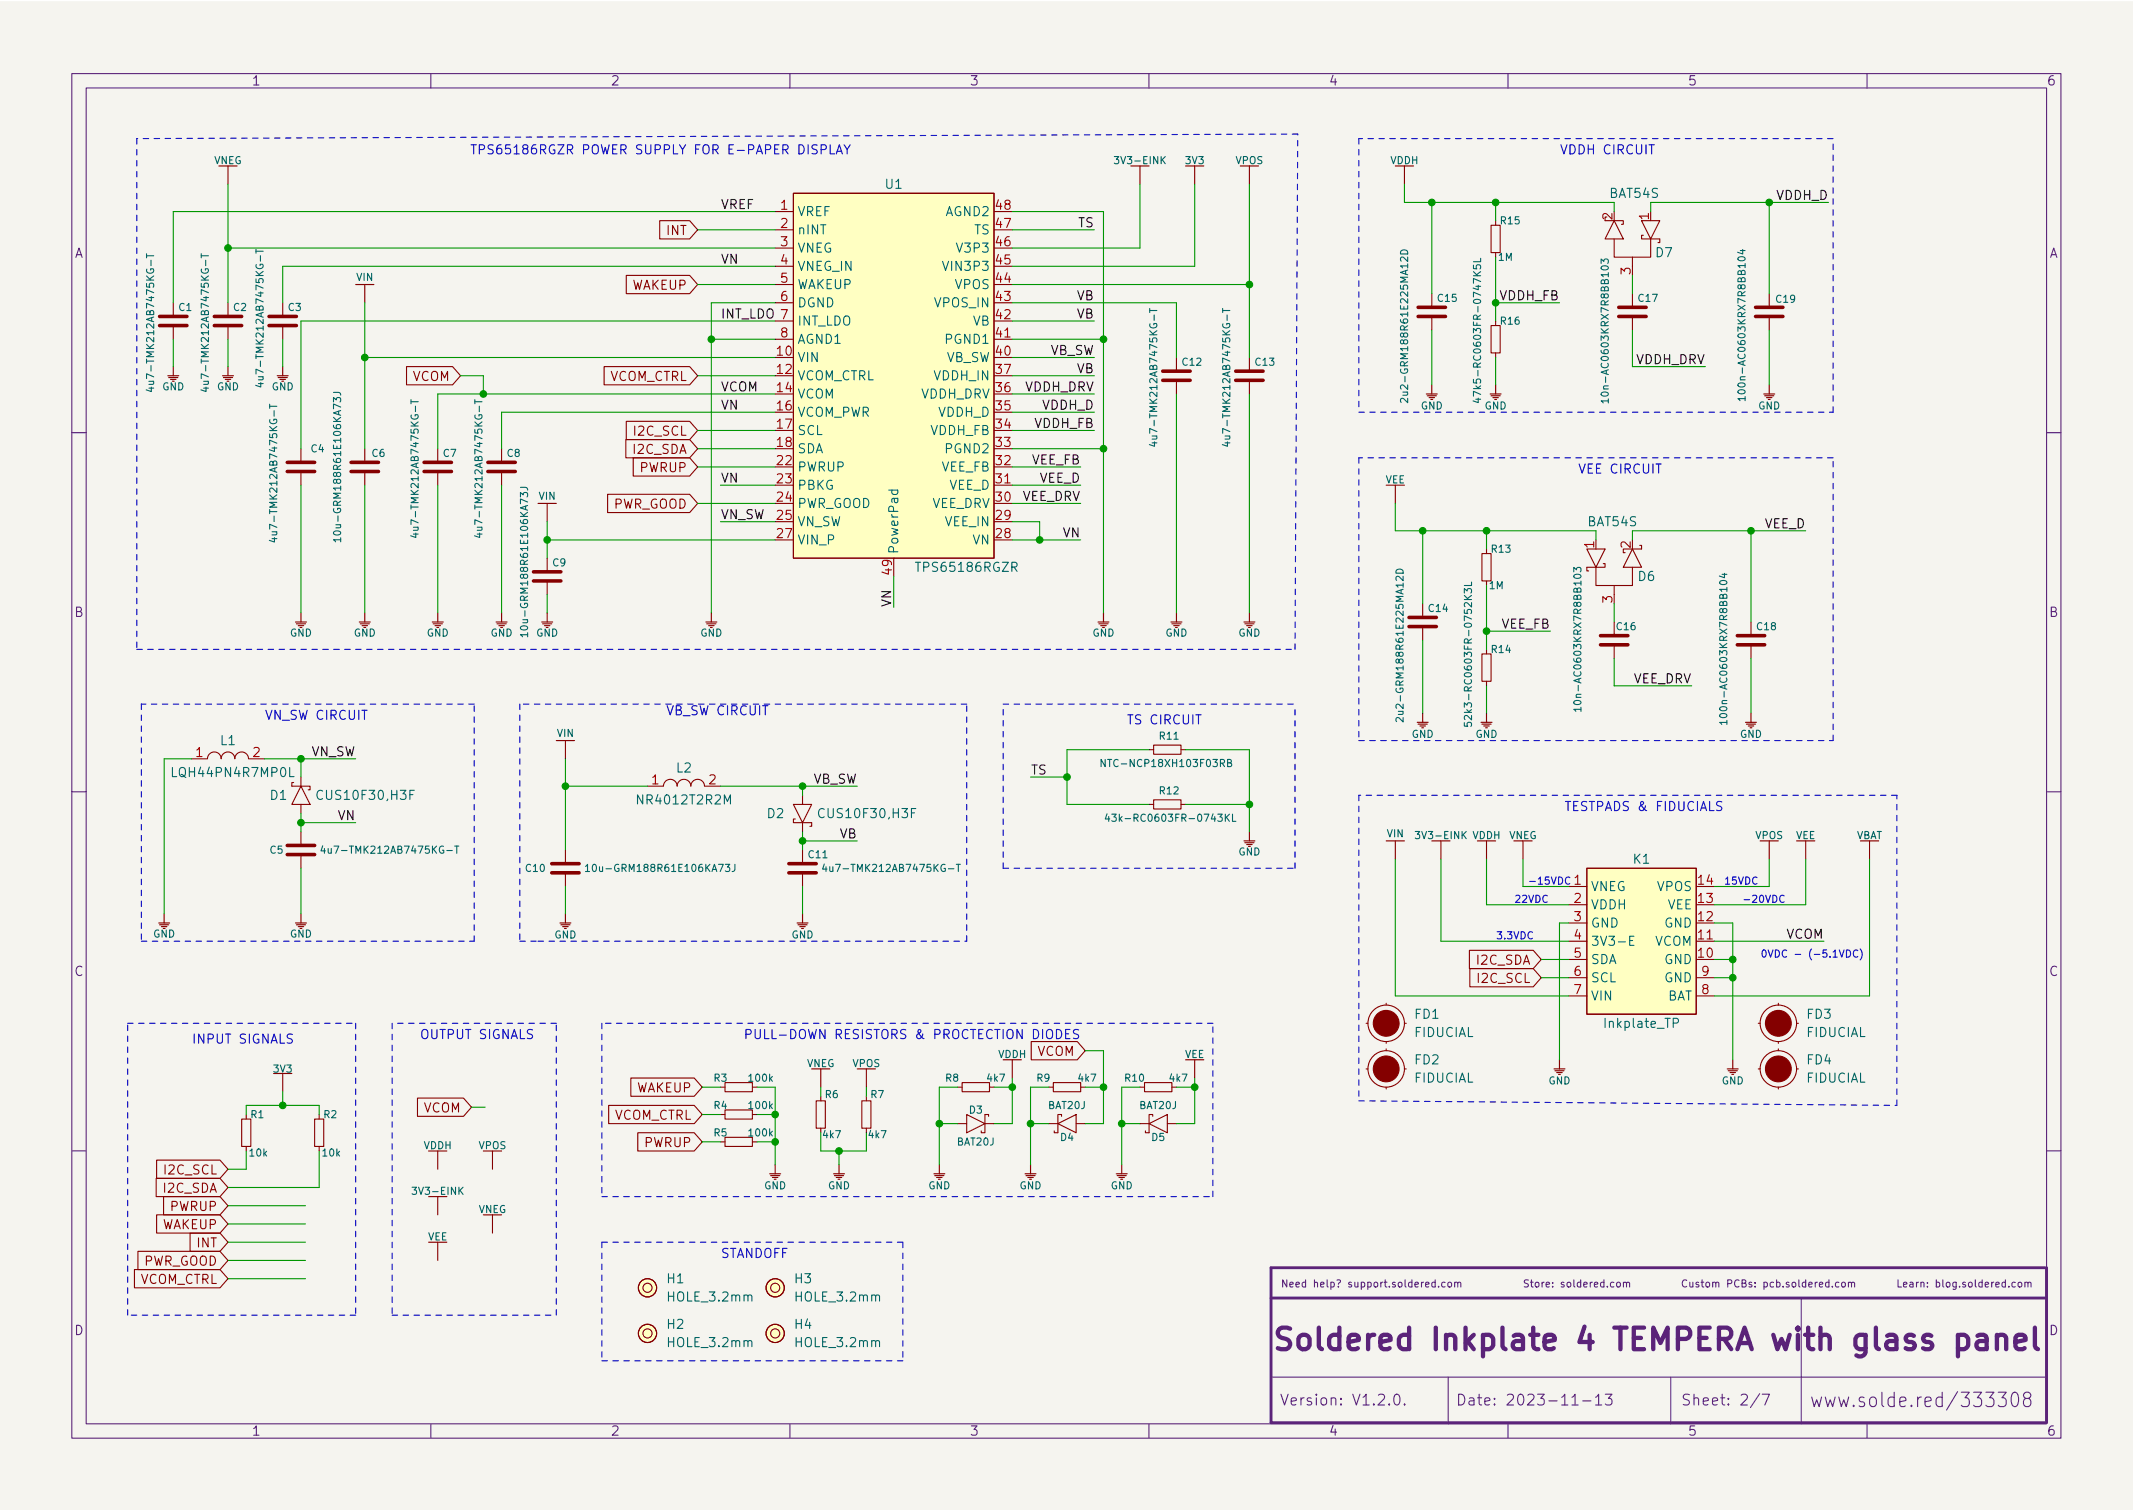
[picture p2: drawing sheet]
<svg xmlns="http://www.w3.org/2000/svg" width="297mm" height="210mm" viewBox="0 0 297 210" stroke-linecap="round" stroke-linejoin="round" font-family="sans-serif">
<defs><g id="words">
<text font-size="4.2" fill="#5b2379" x="177" y="188">Soldered Inkplate 4 TEMPERA with glass panel</text>
<g font-size="2.8" fill="#5b2379">
<text x="252" y="196">www.solde.red/</text>
<text x="272.8" y="196">333308</text>
</g>
<g font-size="2.1" fill="#5b2379">
<text x="178.2" y="195.7">Version: V1.2.0.</text>
<text x="202.7" y="195.7">Date: 2023-11-13</text>
<text x="234" y="195.7">Sheet: 2/7</text>
</g>
<g font-size="1.8" fill="#5b2379">
<text x="35" y="11.9">1</text>
<text x="85" y="11.9">2</text>
<text x="135" y="11.9">3</text>
<text x="185" y="11.9">4</text>
<text x="235" y="11.9">5</text>
<text x="285" y="11.9">6</text>
<text x="10.3" y="35.9">A</text>
<text x="285.3" y="35.9">A</text>
<text x="10.3" y="85.9">B</text>
<text x="285.3" y="85.9">B</text>
<text x="10.3" y="135.9">C</text>
<text x="285.3" y="135.9">C</text>
<text x="10.3" y="185.9">D</text>
<text x="285.3" y="185.9">D</text>
<text x="35" y="199.9">1</text>
<text x="85" y="199.9">2</text>
<text x="135" y="199.9">3</text>
<text x="185" y="199.9">4</text>
<text x="235" y="199.9">5</text>
<text x="285" y="199.9">6</text>
</g>
<g font-size="1.8" fill="#0000c2">
<text x="65.4" y="21.5">TPS65186RGZR POWER SUPPLY FOR E-PAPER DISPLAY</text>
<text x="217.2" y="21.5">VDDH CIRCUIT</text>
<text x="219.7" y="65.9">VEE CIRCUIT</text>
<text x="36.8" y="100.2">VN_SW CIRCUIT</text>
<text x="92.7" y="99.6">VB_SW CIRCUIT</text>
<text x="156.8" y="100.9">TS CIRCUIT</text>
<text x="217.8" y="112.9">TESTPADS &amp; FIDUCIALS</text>
<text x="26.7" y="145.3">INPUT SIGNALS</text>
<text x="58.4" y="144.7">OUTPUT SIGNALS</text>
<text x="103.5" y="144.7">PULL-DOWN RESISTORS &amp; PROCTECTION DIODES</text>
<text x="100.3" y="175.2">STANDOFF</text>
</g>
<g font-size="1.8" fill="#0f0f0f">
<text x="100.3" y="29.1">VREF</text>
<text x="247.4" y="27.8">VDDH_D</text>
<text x="150.1" y="31.6">TS</text>
<text x="100.3" y="36.7">VN</text>
<text x="149.9" y="41.8">VB</text>
<text x="208.8" y="41.8">VDDH_FB</text>
<text x="100.3" y="44.3">INT_LDO 7</text>
<text x="149.9" y="44.3">VB</text>
<text x="146.1" y="49.4">VB_SW</text>
<text x="149.9" y="52">VB</text>
<text x="227.8" y="50.7">VDDH_DRV</text>
<text x="100.3" y="57">VN</text>
<text x="100.3" y="54.5">VCOM</text>
<text x="142.7" y="54.5">VDDH_DRV</text>
<text x="144" y="59.6">VDDH_FB</text>
<text x="145.1" y="57">VDDH_D</text>
<text x="143.6" y="64.7">VEE_FB</text>
<text x="100.3" y="67.2">VN</text>
<text x="142.2" y="69.7">VEE_DRV</text>
<text x="144.7" y="67.2">VEE_D</text>
<text x="100.3" y="72.3">VN_SW</text>
<text x="148" y="74.8">VN</text>
<text x="245.7" y="73.6">VEE_D</text>
<text x="124.1" y="84.6" transform="rotate(-90 124.1 84.6)">VN</text>
<text x="209" y="87.5">VEE_FB</text>
<text x="227.3" y="95.1">VEE_DRV</text>
<text x="43.2" y="105.3">VN_SW</text>
<text x="143.5" y="107.8">TS</text>
<text x="113.1" y="109.1">VB_SW</text>
<text x="47.1" y="114.2">VN</text>
<text x="116.9" y="116.7">VB</text>
<text x="248.7" y="130.7">VCOM</text>
</g>
<g font-size="1.8" fill="#a90000">
<text x="108.7" y="29.2">1</text>
<text x="138.7" y="29.2">48</text>
<text x="108.7" y="31.7">2</text>
<text x="108.7" y="34.3">3</text>
<text x="138.7" y="34.3">46</text>
<text x="138.7" y="31.7">47</text>
<text x="224.5" y="30.6" transform="rotate(-90 224.5 30.6)">2</text>
<text x="229.6" y="30.6" transform="rotate(-90 229.6 30.6)">1</text>
<text x="108.7" y="36.8">4</text>
<text x="108.7" y="39.4">5</text>
<text x="108.7" y="41.9">6</text>
<text x="138.7" y="41.9">43</text>
<text x="138.7" y="39.4">44</text>
<text x="138.7" y="36.8">45</text>
<text x="227.1" y="38.2" transform="rotate(-90 227.1 38.2)">3</text>
<text x="108.7" y="47">8</text>
<text x="138.7" y="47">41</text>
<text x="138.7" y="44.4">42</text>
<text x="108.2" y="49.5">10</text>
<text x="108.2" y="52.1">12</text>
<text x="138.7" y="52.1">37</text>
<text x="138.7" y="49.5">40</text>
<text x="108.2" y="54.6">14</text>
<text x="108.2" y="57.1">16</text>
<text x="108.2" y="59.7">17</text>
<text x="138.7" y="59.7">34</text>
<text x="138.7" y="57.1">35</text>
<text x="138.7" y="54.6">36</text>
<text x="108.2" y="62.2">18</text>
<text x="108.2" y="64.8">22</text>
<text x="138.7" y="64.8">32</text>
<text x="138.7" y="62.2">33</text>
<text x="108.2" y="67.3">23</text>
<text x="108.2" y="69.8">24</text>
<text x="138.7" y="69.8">30</text>
<text x="138.7" y="67.3">31</text>
<text x="108.2" y="72.4">25</text>
<text x="108.2" y="74.9">27</text>
<text x="138.7" y="74.9">28</text>
<text x="138.7" y="72.4">29</text>
<text x="222" y="76.3" transform="rotate(-90 222 76.3)">1</text>
<text x="227.1" y="76.3" transform="rotate(-90 227.1 76.3)">2</text>
<text x="124.2" y="80" transform="rotate(-90 124.2 80)">49</text>
<text x="224.5" y="83.9" transform="rotate(-90 224.5 83.9)">3</text>
<text x="27.3" y="105.4">1</text>
<text x="35.2" y="105.4">2</text>
<text x="90.8" y="109.2">1</text>
<text x="98.7" y="109.2">2</text>
<text x="219.2" y="123.2">1</text>
<text x="219.2" y="125.7">2</text>
<text x="236.5" y="125.7">13</text>
<text x="236.5" y="123.2">14</text>
<text x="219.2" y="128.3">3</text>
<text x="219.2" y="130.8">4</text>
<text x="236.5" y="130.8">11</text>
<text x="236.5" y="128.3">12</text>
<text x="219.2" y="133.3">5</text>
<text x="219.2" y="135.9">6</text>
<text x="236.5" y="133.3">10</text>
<text x="237" y="135.9">9</text>
<text x="219.2" y="138.4">7</text>
<text x="237" y="138.4">8</text>
</g>
<g font-size="1.8" fill="#006464">
<text x="123.3" y="26.3">U1</text>
<text x="224.2" y="27.6">BAT54S</text>
<text x="111" y="30.1">VREF</text>
<text x="111" y="32.6">nINT</text>
<text x="111" y="35.2">VNEG</text>
<text x="131.7" y="30.1">AGND2</text>
<text x="133.6" y="35.2">V3P3</text>
<text x="135.7" y="32.6">TS</text>
<text x="230.6" y="35.8">D7</text>
<text x="111" y="37.7">VNEG_IN</text>
<text x="111" y="40.3">WAKEUP</text>
<text x="131.8" y="37.7">VIN3P3</text>
<text x="133" y="40.3">VPOS</text>
<text x="111" y="42.8">DGND</text>
<text x="111" y="45.3">INT_LDO</text>
<text x="111" y="47.9">AGND1</text>
<text x="130.3" y="42.8">VPOS_IN</text>
<text x="131.8" y="47.9">PGND1</text>
<text x="135.5" y="45.3">VB</text>
<text x="111" y="50.4">VIN</text>
<text x="111" y="53">VCOM_CTRL</text>
<text x="130.2" y="53">VDDH_IN</text>
<text x="131.6" y="50.4">VB_SW</text>
<text x="111" y="55.5">VCOM</text>
<text x="111" y="58">VCOM_PWR</text>
<text x="128.2" y="55.5">VDDH_DRV</text>
<text x="130.7" y="58">VDDH_D</text>
<text x="111" y="60.6">SCL</text>
<text x="111" y="63.1">SDA</text>
<text x="111" y="65.7">PWRUP</text>
<text x="129.6" y="60.6">VDDH_FB</text>
<text x="131" y="65.7">VEE_FB</text>
<text x="131.8" y="63.1">PGND2</text>
<text x="111" y="68.2">PBKG</text>
<text x="111" y="70.7">PWR_GOOD</text>
<text x="129.7" y="70.7">VEE_DRV</text>
<text x="132.1" y="68.2">VEE_D</text>
<text x="111" y="73.3">VN_SW</text>
<text x="111" y="75.8">VIN_P</text>
<text x="125.1" y="77.2" transform="rotate(-90 125.1 77.2)">PowerPad</text>
<text x="131.6" y="73.3">VEE_IN</text>
<text x="135.5" y="75.8">VN</text>
<text x="221.1" y="73.3">BAT54S</text>
<text x="127.9" y="79.6">TPS65186RGZR</text>
<text x="228.2" y="80.9">D6</text>
<text x="30.7" y="103.8">L1</text>
<text x="94.2" y="107.6">L2</text>
<text x="24.3" y="108.2">LQH44PN4R7MP0L</text>
<text x="37.7" y="111.4">D1</text>
<text x="44.6" y="111.4">CUS10F30,H3F</text>
<text x="89.1" y="112">NR4012T2R2M</text>
<text x="106.9" y="113.9">D2</text>
<text x="114.4" y="113.9">CUS10F30,H3F</text>
<text x="221.5" y="124.1">VNEG</text>
<text x="227.5" y="120.3">K1</text>
<text x="230.8" y="124.1">VPOS</text>
<text x="221.5" y="126.6">VDDH</text>
<text x="221.5" y="129.2">GND</text>
<text x="221.5" y="131.7">3V3-E</text>
<text x="230.4" y="131.7">VCOM</text>
<text x="231.8" y="129.2">GND</text>
<text x="232.2" y="126.6">VEE</text>
<text x="221.5" y="134.2">SDA</text>
<text x="221.5" y="136.8">SCL</text>
<text x="231.8" y="134.2">GND</text>
<text x="231.8" y="136.8">GND</text>
<text x="197" y="141.9">FD1</text>
<text x="221.5" y="139.3">VIN</text>
<text x="223.6" y="143.1">Inkplate_TP</text>
<text x="232.1" y="139.3">BAT</text>
<text x="251.7" y="141.9">FD3</text>
<text x="196.9" y="144.4">FIDUCIAL</text>
<text x="197" y="148.2">FD2</text>
<text x="251.6" y="144.4">FIDUCIAL</text>
<text x="251.7" y="148.2">FD4</text>
<text x="196.9" y="150.7">FIDUCIAL</text>
<text x="251.6" y="150.7">FIDUCIAL</text>
<text x="92.9" y="178.7">H1</text>
<text x="110.7" y="178.7">H3</text>
<text x="92.9" y="185">H2</text>
<text x="93.1" y="181.2">HOLE_3.2mm</text>
<text x="110.7" y="185">H4</text>
<text x="110.9" y="181.2">HOLE_3.2mm</text>
<text x="93.1" y="187.6">HOLE_3.2mm</text>
<text x="110.9" y="187.6">HOLE_3.2mm</text>
</g>
<g font-size="1.8" fill="#840000">
<text x="92.9" y="32.7">INT</text>
<text x="87.9" y="40.3">WAKEUP</text>
<text x="57.4" y="53">VCOM</text>
<text x="84.7" y="53">VCOM_CTRL</text>
<text x="88.3" y="63.2">I2C_SDA</text>
<text x="88.5" y="60.7">I2C_SCL</text>
<text x="89.1" y="65.7">PWRUP</text>
<text x="85.2" y="70.8">PWR_GOOD</text>
<text x="205.7" y="134.3">I2C_SDA</text>
<text x="205.9" y="136.9">I2C_SCL</text>
<text x="144.4" y="147">VCOM</text>
<text x="58.9" y="154.9">VCOM</text>
<text x="85.4" y="155.9">VCOM_CTRL</text>
<text x="88.5" y="152.1">WAKEUP</text>
<text x="89.8" y="159.7">PWRUP</text>
<text x="22.9" y="166.1">I2C_SDA</text>
<text x="23" y="163.5">I2C_SCL</text>
<text x="22.5" y="171.2">WAKEUP</text>
<text x="23.7" y="168.6">PWRUP</text>
<text x="27.5" y="173.7">INT</text>
<text x="19.3" y="178.8">VCOM_CTRL</text>
<text x="19.8" y="176.2">PWR_GOOD</text>
</g>
<g font-size="1.4" fill="#006464">
<text x="29.8" y="22.8">VNEG</text>
<text x="155.6" y="22.8">3V3-EINK</text>
<text x="165.1" y="22.8">3V3</text>
<text x="172.1" y="22.8">VPOS</text>
<text x="193.6" y="22.8">VDDH</text>
<text x="209" y="31.2">R15</text>
<text x="49.6" y="39.1">VIN</text>
<text x="208.7" y="36.3">1M</text>
<text x="24.9" y="43.3">C1</text>
<text x="32.5" y="43.3">C2</text>
<text x="40.2" y="43.3">C3</text>
<text x="200.3" y="42">C15</text>
<text x="209" y="45.2">R16</text>
<text x="228.2" y="42">C17</text>
<text x="247.4" y="42.2">C19</text>
<text x="21.5" y="53.3" transform="rotate(-90 21.5 53.3)">4u7-TMK212AB7475KG-T</text>
<text x="29.1" y="53.3" transform="rotate(-90 29.1 53.3)">4u7-TMK212AB7475KG-T</text>
<text x="36.7" y="52.7" transform="rotate(-90 36.7 52.7)">4u7-TMK212AB7475KG-T</text>
<text x="164.7" y="50.9">C12</text>
<text x="174.9" y="50.9">C13</text>
<text x="22.6" y="54.3">GND</text>
<text x="30.2" y="54.3">GND</text>
<text x="37.8" y="54.3">GND</text>
<text x="196.1" y="54.9" transform="rotate(-90 196.1 54.9)">2u2-GRM188R61E225MA12D</text>
<text x="197.8" y="57">GND</text>
<text x="206.2" y="54.4" transform="rotate(-90 206.2 54.4)">47k5-RC0603FR-0747K5L</text>
<text x="206.7" y="57">GND</text>
<text x="224" y="55" transform="rotate(-90 224 55)">10n-AC0603KRX7R8BB103</text>
<text x="243.1" y="54.6" transform="rotate(-90 243.1 54.6)">100n-AC0603KRX7R8BB104</text>
<text x="244.8" y="57">GND</text>
<text x="43.3" y="63">C4</text>
<text x="51.8" y="63.6">C6</text>
<text x="61.7" y="63.6">C7</text>
<text x="70.6" y="63.6">C8</text>
<text x="161.2" y="61" transform="rotate(-90 161.2 61)">4u7-TMK212AB7475KG-T</text>
<text x="171.3" y="61" transform="rotate(-90 171.3 61)">4u7-TMK212AB7475KG-T</text>
<text x="75" y="69.6">VIN</text>
<text x="192.9" y="67.3">VEE</text>
<text x="38.6" y="74.3" transform="rotate(-90 38.6 74.3)">4u7-TMK212AB7475KG-T</text>
<text x="47.5" y="74.3" transform="rotate(-90 47.5 74.3)">10u-GRM188R61E106KA73J</text>
<text x="58.3" y="73.7" transform="rotate(-90 58.3 73.7)">4u7-TMK212AB7475KG-T</text>
<text x="67.2" y="73.7" transform="rotate(-90 67.2 73.7)">4u7-TMK212AB7475KG-T</text>
<text x="207.8" y="76.9">R13</text>
<text x="77" y="78.9">C9</text>
<text x="207.4" y="82">1M</text>
<text x="40.4" y="88.6">GND</text>
<text x="49.3" y="88.6">GND</text>
<text x="59.4" y="88.6">GND</text>
<text x="68.3" y="88.6">GND</text>
<text x="73.5" y="87.5" transform="rotate(-90 73.5 87.5)">10u-GRM188R61E106KA73J</text>
<text x="74.7" y="88.6">GND</text>
<text x="97.5" y="88.6">GND</text>
<text x="152.1" y="88.6">GND</text>
<text x="162.3" y="88.6">GND</text>
<text x="172.4" y="88.6">GND</text>
<text x="199" y="85.2">C14</text>
<text x="225.2" y="87.7">C16</text>
<text x="244.7" y="87.7">C18</text>
<text x="207.8" y="90.9">R14</text>
<text x="195.4" y="99.3" transform="rotate(-90 195.4 99.3)">2u2-GRM188R61E225MA12D</text>
<text x="205" y="99.5" transform="rotate(-90 205 99.5)">52k3-RC0603FR-0752K3L</text>
<text x="220.2" y="97.9" transform="rotate(-90 220.2 97.9)">10n-AC0603KRX7R8BB103</text>
<text x="240.5" y="99.7" transform="rotate(-90 240.5 99.7)">100n-AC0603KRX7R8BB104</text>
<text x="77.6" y="102.6">VIN</text>
<text x="154.2" y="106.8">NTC-NCP18XH103F03RB</text>
<text x="161.5" y="103">R11</text>
<text x="196.6" y="102.7">GND</text>
<text x="205.5" y="102.7">GND</text>
<text x="242.3" y="102.7">GND</text>
<text x="161.5" y="110.6">R12</text>
<text x="37.6" y="118.9">C5</text>
<text x="45.9" y="118.9">4u7-TMK212AB7475KG-T</text>
<text x="112.6" y="119.5">C11</text>
<text x="155.4" y="114.4">43k-RC0603FR-0743KL</text>
<text x="172.4" y="119.1">GND</text>
<text x="193.1" y="116.6">VIN</text>
<text x="197.5" y="116.8">3V3-EINK</text>
<text x="205" y="116.8">VDDH</text>
<text x="210.1" y="116.8">VNEG</text>
<text x="244.4" y="116.8">VPOS</text>
<text x="250.1" y="116.8">VEE</text>
<text x="258.5" y="116.8">VBAT</text>
<text x="73.3" y="121.4">C10</text>
<text x="82.7" y="121.4">10u-GRM188R61E106KA73J</text>
<text x="115.7" y="121.4">4u7-TMK212AB7475KG-T</text>
<text x="21.3" y="130.5">GND</text>
<text x="40.4" y="130.5">GND</text>
<text x="77.2" y="130.7">GND</text>
<text x="110.2" y="130.7">GND</text>
<text x="38.1" y="149.3">3V3</text>
<text x="112.3" y="148.6">VNEG</text>
<text x="118.7" y="148.6">VPOS</text>
<text x="139" y="147.3">VDDH</text>
<text x="165" y="147.3">VEE</text>
<text x="34.9" y="155.7">R1</text>
<text x="45.1" y="155.7">R2</text>
<text x="99.4" y="150.6">R3</text>
<text x="99.4" y="154.4">R4</text>
<text x="104.4" y="150.6">100k</text>
<text x="104.4" y="154.4">100k</text>
<text x="114.9" y="152.9">R6</text>
<text x="121.3" y="152.9">R7</text>
<text x="131.7" y="150.6">R8</text>
<text x="135" y="155.1">D3</text>
<text x="137.5" y="150.6">4k7</text>
<text x="144.4" y="150.6">R9</text>
<text x="146" y="154.4">BAT20J</text>
<text x="150.2" y="150.6">4k7</text>
<text x="156.7" y="150.6">R10</text>
<text x="158.7" y="154.4">BAT20J</text>
<text x="162.9" y="150.6">4k7</text>
<text x="215.6" y="151">GND</text>
<text x="239.8" y="151">GND</text>
<text x="34.8" y="161">10k</text>
<text x="45" y="161">10k</text>
<text x="59" y="160">VDDH</text>
<text x="66.6" y="160">VPOS</text>
<text x="99.4" y="158.2">R5</text>
<text x="104.4" y="158.2">100k</text>
<text x="114.7" y="158.5">4k7</text>
<text x="121" y="158.5">4k7</text>
<text x="133.3" y="159.5">BAT20J</text>
<text x="147.7" y="158.9">D4</text>
<text x="160.4" y="158.9">D5</text>
<text x="57.8" y="166.4">3V3-EINK</text>
<text x="106.4" y="165.6">GND</text>
<text x="115.3" y="165.6">GND</text>
<text x="129.3" y="165.6">GND</text>
<text x="142" y="165.6">GND</text>
<text x="154.7" y="165.6">GND</text>
<text x="59.6" y="172.7">VEE</text>
<text x="66.6" y="168.9">VNEG</text>
</g>
<g font-size="1.4" fill="#0000c2">
<text x="210.8" y="125.7">22VDC</text>
<text x="212.7" y="123.2">-15VDC</text>
<text x="240" y="123.2">15VDC</text>
<text x="242.6" y="125.7">-20VDC</text>
<text x="208.3" y="130.8">3.3VDC</text>
<text x="245.1" y="133.3">0VDC - (-5.1VDC)</text>
</g>
<g font-size="1.4" fill="#5b2379">
<text x="178.3" y="179.3">Need help? support.soldered.com</text>
<text x="212" y="179.3">Store: soldered.com</text>
<text x="264" y="179.3">Learn: blog.soldered.com</text>
</g>
</g></defs>
<path d="M0 .2h297v210.1h-297z" fill="#f5f4ef" stroke="#f5f4ef" stroke-width=".14"/>
<g fill="none" stroke="#5b2379" stroke-width=".15">
<path d="M10 10.2h277v190.1h-277zM12 12.2h273v186.1h-273zM60 10.2v2M110 10.2v2M160 10.2v2M210 10.2v2M260 10.2v2M10 60.2h2M285 60.2h2M10 110.2h2M285 110.2h2M10 160.2h2"/>
<path d="M199.9 178.6l-.3-.1-.2 .2 .1 .5h.4M199.9 178.2v1M200.3 179.1v.1M201.2 178.6l-.2-.1-.2 .2 .1 .5h.3M201.7 178.6l.3-.1 .1 .2v.3l-.1 .2h-.3l-.1-.2zM202.6 178.6l.1-.1 .3 .1v.6M202.6 178.5v.7M203 178.7l.1-.2 .3 .1v.6M225.2 178.6l.1-.1 .3 .1v.4v.2h-.3l-.1-.1zM226.1 178.6l.1-.1 .3 .1v.6M226.1 178.5v.7M226.5 178.7l.1-.2 .3 .1v.6"/>
<path d="M234.9 178.3a.47 .47 0 0 0-.7 .3 .47 .47 0 0 0 .5 .6l.2-.1M235.3 178.5l.1 .7h.2l.1-.1M235.7 178.5v.7M236.6 178.6l-.3-.1-.1 .2v.1l.4 .1v.3h-.4M236.9 178.5h.4M237 178.2v.9l.3 .1M237.6 178.6l.3-.1 .2 .2v.3l-.2 .2h-.3v-.2zM238.5 178.6l.1-.1 .3 .1v.6M238.5 178.5v.7M238.9 178.7l.2-.2 .2 .1 .1 .6M240.6 178.7h.5l.1-.2-.1-.2-.5-.1v1M242.2 178.3a.47 .47 0 0 0-.7 .3 .47 .47 0 0 0 .5 .6l.2-.1"/>
<path d="M242.6 178.7l.4-.1 .1-.1v-.2l-.5-.1v1h.4l.1-.1 .1-.2-.3-.2M243.9 178.6l-.2-.1-.1 .2v.1l.3 .1v.3h-.3M244.4 179.1v.1M244.4 178.6v.1M245.6 178.6l.3-.1 .2 .2-.1 .5h-.4M245.6 178.5v1M247 178.6l-.3-.1-.2 .2 .1 .5h.4M247.4 178.6l.3-.1 .2 .2-.1 .5h-.4M247.4 178.2v1M248.3 179.1v.1M249.1 178.6l-.2-.1-.2 .2 .1 .1 .3 .1v.3h-.4M249.6 178.6l.3-.1 .2 .2v.3l-.2 .2h-.3v-.2z"/>
<path d="M250.5 178.2v.9l.1 .1M251.5 178.6l-.3-.1-.2 .2 .1 .5h.4M251.5 178.2v1M251.9 178.9l.5-.1-.1-.2-.3-.1-.1 .2v.5h.4M252.8 178.5v.7M253.1 178.5l-.3 .2M253.4 178.9l.4-.1v-.2l-.3-.1-.1 .2v.5h.4M254.7 178.6l-.3-.1-.2 .2 .1 .5h.4M254.7 178.2v1M255.2 179.1v.1M256.1 178.6l-.3-.1-.2 .2 .1 .5h.4M256.5 178.6l.1-.1 .3 .1 .1 .4-.1 .2h-.3l-.1-.1z"/>
<path d="M257.4 178.6l.2-.1 .2 .1v.6M257.4 178.5v.7M257.8 178.7l.2-.2 .2 .1 .1 .6M280.6 178.6l-.2-.1-.2 .2 .1 .5h.3M281.1 178.6l.1-.1 .3 .1 .1 .4-.1 .2h-.3l-.1-.1zM282 178.6l.1-.1 .3 .1v.6M282 178.5v.7M282.4 178.7l.2-.2 .2 .1v.6M285 160.2h2M60 198.3v2M110 198.3v2M160 198.3v2"/>
<path d="M177 191.8h108M194.3 194.2a.36 .36 0 0 1 .6 .2 .77 .77 0 0 1-.4 1.2 1 1 0 0 1-.2-1.4zM195.6 195.5l.1 .1h-.1h-.1l.1-.1v.1M201.7 191.8v6.5M210 198.3v2M218.9 195.6h.9M220.4 195.1h1.2M222.2 194.6l.4-.5v1.5M222.2 195.6h.9M223.6 194.1h.9l-.5 .6a.41 .41 0 0 1 .5 .3v.3l-.2 .3h-.5l-.2-.1M232.7 191.8v6.5M245.1 194.1l-1.3 1.9"/>
<path d="M245.4 194.1h1l-.6 1.5M250.8 180.7v17.6M260 198.3v2M270.5 194.6l-.5-.1-.4 .4v.6l.2 .3 .2 .1 .5-.1M270.5 193.9v2M272.6 193.8l-1.5 2.5M282.1 194.7l-.1-.1a.43 .43 0 0 1-.2-.4 .43 .43 0 0 1 .3-.3l.5 .1a.43 .43 0 0 1 .2 .4 .43 .43 0 0 1-.3 .3l-.5 .1a.67 .67 0 0 0 0 1l.1 .1 .5-.1a.67 .67 0 0 0 0-1l-.1-.1"/>
</g>
<path d="M272.7 186l.2-.1h.6l.3 .1 .3 .4v.9l-.3 .4-.3 .2h-.6l-.2-.2M272.7 185.9v3M275.4 186l.3-.1h.5l.3 .1 .2 .3v1.6M276.7 186.6l-.3 .1h-.7a.59 .59 0 0 0-.5 .6 .59 .59 0 0 0 .5 .6h.7l.3-.2M278.1 186.2a.75 .75 0 0 1 1.3 .1v1.6M278.1 185.9v2M280.7 186.9l1.4-.3-.2-.6-.2-.1h-.6l-.3 .1-.1 .3v1.1l.1 .3 .3 .2h.6l.2-.2M283.4 184.9v2.5l.1 .3 .3 .2" fill="none" stroke="#5b2379" stroke-width=".6"/>
<path d="M284.8 176.5h-107.8v21.6h107.9M285 176.5v21.6M177 180.7h108" fill="none" stroke="#5b2379" stroke-width=".4"/>
<g fill="none" stroke="#840000" stroke-width=".5">
<path d="M22.2 45.3h3.8M22.2 44.1h3.8M29.8 45.3h3.9M29.8 44.1h3.9M37.5 45.3h3.8M37.5 44.1h3.8M161.9 53h3.8M161.9 51.7h3.8M172.1 53h3.8M172.1 51.7h3.8M197.5 44.1h3.8M197.5 42.8h3.8"/>
<path d="M225.4 44.1h3.8M225.4 42.8h3.8M244.5 44.1h3.8M244.5 42.8h3.8M40 65.7h3.8M40 64.4h3.8M48.9 65.7h3.8M48.9 64.4h3.8M59.1 65.7h3.8M59.1 64.4h3.8M67.9 65.7h3.9M67.9 64.4h3.9"/>
<path d="M74.3 79.6h3.8M74.3 80.9h3.8M196.2 87.2h3.8M196.2 86h3.8M222.9 89.8h3.8M222.9 88.5h3.8M241.9 89.8h3.8M241.9 88.5h3.8M40 119h3.8M40 117.7h3.8M76.8 121.5h3.8M76.8 120.3h3.8"/>
<path d="M109.9 121.5h3.8M109.9 120.3h3.8"/>
</g>
<g fill="none" stroke="#840000" stroke-width=".15">
<path d="M31.7 23.1v2.5M50.8 39.6v2.6M87.2 38.3h8.8l1.2 1.3-1.2 1.3h-8.8zM91.9 30.7h4.1l1.2 1.3-1.2 1.3h-4.1zM107.9 29.5h2.6M107.9 32h2.6M107.9 34.5h2.6M107.9 37.1h2.6M107.9 39.6h2.6M110.5 26.9h27.9v50.8h-27.9zM158.7 23.1v2.5M166.4 23.1v2.5"/>
<path d="M174 23.1v2.5M195.6 23.1v2.5M207.6 31.4h1.3v3.8h-1.3zM208.3 30.7v.7M208.3 35.2v.6M223.5 30.7h2.6v.5h-.3M224.8 30.7l1.3 2.6h-2.6zM224.8 33.3v2.5h5.1v-2.5M227.3 35.8v1.3M228.6 30.7h2.5l-1.2 2.6zM228.9 32.8h-.3v.5h2.5v.5h-.2M24.1 42.2v1.9"/>
<path d="M24.1 45.3v1.9M31.7 42.2v1.9M31.7 45.3v1.9M39.4 42.2v1.9M39.4 45.3v1.9M56.6 51h6.4l1.1 1.3-1.1 1.3h-6.4zM84.1 51h11.9l1.2 1.3-1.2 1.3h-11.9zM87.2 58.7h8.8l1.2 1.2-1.2 1.3h-8.8zM107.9 47.2h2.6M107.9 42.2h2.6M107.9 44.7h2.6M138.4 47.2h2.6"/>
<path d="M163.8 49.8v1.9M163.8 53v1.9M174 49.8v1.9M174 53v1.9M199.4 40.9v1.9M199.4 44.1v1.9M207.6 45.3h1.3v3.8h-1.3zM208.3 44.7v.6M208.3 49.1v.7M227.3 40.9v1.9M227.3 44.1v1.9M246.4 40.9v1.9"/>
<path d="M246.4 44.1v1.9M41.9 62.5v1.9M41.9 65.7v1.9M50.8 62.5v1.9M50.8 65.7v1.9M61 62.5v1.9M61 65.7v1.9M69.8 62.5v1.9M69.8 65.7v1.9M76.2 70.1v2.5M76.2 77.7v1.9M84.6 68.8h11.4l1.2 1.3-1.2 1.3h-11.4z"/>
<path d="M87.2 61.2h8.8l1.2 1.3-1.2 1.2h-8.8zM88.2 63.7h7.8l1.2 1.3-1.2 1.3h-7.8zM138.4 67.6h2.6M194.3 67.6v2.5M206.4 77.1h1.2v3.8h-1.2zM207 76.4v.7M221 76.4h2.5l-1.3 2.6zM222.2 79v2.5h5.1v-2.5M223.3 78.5h.2v.5h-2.5v.5h.2M227.3 76.4l1.3 2.6h-2.5zM228.3 75.9h.3v.5h-2.5v.6h.2M76.2 80.9v1.9"/>
<path d="M198.1 84.1v1.9M198.1 87.2v1.9M206.4 91.1h1.2v3.8h-1.2zM207 80.9v.6M207 90.4v.6M207 94.9v.6M224.8 81.5v1.3M224.8 86.6v1.9M224.8 89.8v1.9M243.8 86.6v1.9M243.8 89.8v1.9M26.7 105.7h2.2"/>
<path d="M28.9 105.6a.95 .95 0 0 1 .9-.9 .95 .95 0 0 1 1 .9 .95 .95 0 0 1 .9-.9 .95 .95 0 0 1 1 .9 .95 .95 0 0 1 1-.9 .95 .95 0 0 1 .9 .9M34.6 105.7h2.2M40.9 109h-.3v.5h2.6v.5h-.3M41.9 109.5l1.3 2.5h-2.6zM41.9 108.2v1.3M41.9 112v1.3M41.9 115.8v1.9M41.9 119v1.9M78.7 103.1v2.6M78.7 118.4v1.9M90.2 109.5h2.2M92.4 109.5a.95 .95 0 0 1 .9-1 .95 .95 0 0 1 1 1 .95 .95 0 0 1 .9-1 .95 .95 0 0 1 1 1 .95 .95 0 0 1 1-1 .95 .95 0 0 1 .9 1"/>
<path d="M98.1 109.5h2.2M110.5 112h2.5l-1.2 2.5zM110.7 114h-.2v.5h2.5v.6h-.2M111.8 110.7v1.3M111.8 114.5v1.3M111.8 118.4v1.9M160 104.4h.6M160 112h.6M160.7 103.8h3.8v1.2h-3.8zM160.7 111.4h3.8v1.2h-3.8zM164.5 104.4h.6M164.5 112h.6"/>
<path d="M194.3 117.1v2.5M200.7 117.1v2.5M207 117.1v2.5M212.1 117.1v2.5M246.4 117.1v2.5M251.5 117.1v2.5M260.3 117.1v2.5M78.7 121.5v1.9M111.8 121.5v1.9M193 139.7v.2M204.6 132.3h8.9l1.1 1.3-1.1 1.3h-8.9zM204.7 134.9h8.8l1.1 1.2-1.1 1.3h-8.8z"/>
<path d="M218.4 123.4h2.6M218.4 131.1h2.6M218.4 126h2.6M218.4 128.5h2.6M218.4 133.6h2.6M218.4 136.1h2.6M218.4 138.7h2.6M221 120.9h15.2v20.3h-15.2zM236.2 131.1h2.6M236.2 136.1h2.6M236.2 138.7h2.6M247.6 139.7v.2"/>
<path d="M33.7 155.8h1.2v3.8h-1.2zM34.3 155.2v.6M34.3 159.6v.7M39.4 149.5v2.5M43.8 155.8h1.3v3.8h-1.3zM44.4 155.2v.6M44.4 159.6v.7M58.1 152.9h6.4l1.2 1.3-1.2 1.2h-6.4zM84.8 153.9h11.9l1.1 1.3-1.1 1.3h-11.9zM87.8 150.1h8.9l1.1 1.3-1.1 1.2h-8.9zM88.8 157.7h7.9l1.1 1.3-1.1 1.3h-7.9zM100.3 151.4h.7"/>
<path d="M100.3 159h.7M100.3 155.2h.7M101 158.4h3.8v1.2h-3.8zM101 150.7h3.8v1.3h-3.8zM101 154.6h3.8v1.2h-3.8zM104.8 151.4h.6M104.8 159h.6M104.8 155.2h.6M113.7 153.3h1.2v3.8h-1.2zM114.3 148.8v2.6M114.3 152.6v.7M120 153.3h1.3v3.8h-1.3z"/>
<path d="M120.6 148.8v2.6M120.6 152.6v.7M133.3 151.4h.7M133.3 156.5h1.3M134 150.7h3.8v1.3h-3.8zM134.6 155.2l2.6 1.3-2.6 1.2zM137.2 156.5h1.2M137.7 155.4v-.2h-.5v2.5h-.5v-.2M137.8 151.4h.6M141 147.6v2.5M143.6 145h6.4l1.1 1.3-1.1 1.3h-6.4zM146 151.4h.7"/>
<path d="M146 156.5h1.3M146.7 150.7h3.8v1.3h-3.8zM147.3 156.5l2.6-1.3v2.5zM147.8 155.4v-.2h-.5v2.5h-.5v-.2M149.9 156.5h1.2M150.5 151.4h.6M158.7 151.4h.7M158.7 156.5h1.3M159.4 150.7h3.8v1.3h-3.8zM160 156.5l2.6-1.3v2.5zM160.5 155.4v-.2h-.5v2.5h-.5v-.2M162.6 156.5h1.2"/>
<path d="M163.2 151.4h.6M166.4 147.6v2.5M190.2 142.5h.3M190.2 148.8h.3M193 145v.3M193 146v.3M193 151.4v.2M195.6 142.5h.2M195.6 148.8h.2M244.9 142.5h.2M244.9 148.8h.2M247.6 145v.3"/>
<path d="M247.6 146v.3M247.6 151.4v.2M250.2 142.5h.2M250.2 148.8h.2M18.7 176.8h11.9l1.1 1.2-1.1 1.3h-11.9zM19.2 174.2h11.4l1.1 1.3-1.1 1.3h-11.4zM21.7 164.1h8.9l1.1 1.2-1.1 1.3h-8.9zM21.8 169.2h8.8l1.1 1.2-1.1 1.3h-8.8zM21.8 161.5h8.8l1.1 1.3-1.1 1.3h-8.8zM22.8 166.6h7.8l1.1 1.3-1.1 1.3h-7.8zM26.5 171.7h4.1l1.1 1.3-1.1 1.2h-4.1zM61 160.3v2.5"/>
<path d="M61 166.6v2.6M61 173v2.5M68.6 160.3v2.5M68.6 169.2v2.5"/>
<circle cx="193" cy="148.8" r="2.54"/>
<circle cx="193" cy="142.5" r="2.54"/>
<circle cx="247.6" cy="148.8" r="2.54"/>
<circle cx="247.6" cy="142.5" r="2.54"/>
<circle cx="90.2" cy="179.3" r=".63"/>
<circle cx="90.2" cy="179.3" r="1.27"/>
<circle cx="107.9" cy="179.3" r=".63"/>
<circle cx="107.9" cy="179.3" r="1.27"/>
<circle cx="90.2" cy="185.7" r=".63"/>
<circle cx="90.2" cy="185.7" r="1.27"/>
<circle cx="107.9" cy="185.7" r=".63"/>
<circle cx="107.9" cy="185.7" r="1.27"/>
</g>
<g fill="none" stroke="#006464" stroke-width=".15">
<path d="M20.4 35.6h1M20.4 35.3v.6M21 36.2v.8M28 35.3v.6M28 35.6h1M28.6 36.2v.8M35.6 34.7v.6M35.6 35h1M36.3 35.6v.8M195.2 34.9a.52 .52 0 0 1 .6-.1 .52 .52 0 0 1 .2 .6h-1zM205.2 36.9v.5h.5l-.1-.1v-.3l.2-.1h.3l.1 .2-.1 .3M206.2 36v.4h-1"/>
<path d="M223 36.7v-.6l.4 .3v-.3h.5l.1 .2-.1 .4M223 37.2a.59 .59 0 0 1 1 .1 .57 .57 0 0 1-1 0zM242.1 35.9a.59 .59 0 0 1 .9 .2 .57 .57 0 0 1-1-.1zM242.4 34.9h.6M242.7 34.7v.7l-.7-.3M20.7 54h.7M21.1 53.9v.6l-.7-.2M28.4 54h.6M28.7 53.9v.6l-.7-.2M36 53.4h.6M36.3 53.3v.6l-.7-.3M37.6 56.3v.6"/>
<path d="M37.6 56.6h1M38.2 57.2v.8M46.4 56v-.6l.4 .3 .1-.3h.4l.1 .1-.1 .5M46.4 54.6h.8a.32 .32 0 0 1 .2 .4M57.2 55.7v.5M57.2 55.9h1M57.9 56.6v.7M66.1 55.9h1M66.1 55.7v.5M66.7 56.6v.7M160.1 43v.5M160.1 43.2h1"/>
<path d="M160.7 43.9v.7M170.3 43.2h1M170.3 43v.5M170.9 43.9v.7M196 55.5v.6l-.7-.6-.3 .1 .1 .4M205.5 55.6h.7M205.9 55.4v.7l-.8-.3M206.2 54.9l-1-.4v.7M224 55.8h-1l.3 .3M224 55.5v.6M243 55.5h-1l.3 .3M243 55.2v.6"/>
<path d="M37.9 75h.7M38.2 74.9v.6l-.7-.3M47.4 75.2h-1l.3 .2M47.4 74.9v.5M57.6 74.4h.6M57.9 74.2v.6l-.7-.2M66.5 74.4h.6M66.8 74.2v.6l-.7-.2M72.5 69.2v-.6l.4 .3 .1-.3h.4l.1 .2-.1 .4M72.5 67.9h.7a.32 .32 0 0 1 .3 .3M123.8 68.2h1.2M124.2 68.2v.4l.2 .2h.4l.2-.1v-.5"/>
<path d="M160.4 61.7h.7M160.8 61.5v.6l-.7-.2M170.6 61.7h.7M170.9 61.5v.6l-.7-.2M194.5 79.3a.52 .52 0 0 1 .6 0 .52 .52 0 0 1 .3 .5h-1zM219.2 79.6v-.6l.3 .3 .1-.2h.5l.1 .1-.1 .4M239.8 80h.7M240.1 79.8v.6l-.7-.2M73.5 88.4h-1l.3 .3M73.5 88.1v.6M195.4 99.9v.6l-.7-.6-.3 .2 .1 .4M203.9 82.6v-.6l.4 .3 .1-.3h.4l.1 .1-.1 .5"/>
<path d="M204.9 99.6v.6l-.7-.6-.3 .2 .1 .4M204.9 81.1v.4h-1M219.2 80.1a.59 .59 0 0 1 1 .2 .57 .57 0 0 1-1-.1zM220.2 98.8h-1l.2 .3M220.2 98.5v.6M239.6 80.9a.54 .54 0 0 1 .9 .3 .57 .57 0 0 1-1-.1zM40.3 106.9v1.2h.6M44.9 117.8l-.2 .7h.6M45.2 118.1v.7M62.2 118.4h.8M63.3 117.8h.6M63.6 117.8v1"/>
<path d="M153.9 105.7v1l-.6-1v1M154.2 113.3l-.3 .7h.6M154.4 113.7v.7M154.8 113.4h.6l-.3 .3 .3 .1v.5l-.1 .1-.5-.1M170.8 113.8l.4 .6M171 106.2h.4l.1-.2-.1-.2-.4-.1v1h.3h.2v-.3l-.2-.2M171.2 113.4l-.6 .5M171.6 113.4v1h.5M203.9 100.6v.5h.5l-.1-.1 .1-.3 .1-.1h.3l.1 .2-.1 .3M240.5 100.6h-1l.3 .3M240.5 100.3v.6M81.5 120.6l.3-.2v1"/>
<path d="M81.5 121.4h.6M101 120.4h.6l-.3 .3 .3 .1v.5l-.2 .1-.4-.1M102.3 120.4v.7a.32 .32 0 0 1-.3 .3M114.8 120.3l-.2 .7h.6M115 120.7v.7M132.1 121h.7M133.2 120.4h.5M133.5 120.4v1M226.9 131h.5M227.6 130.4h-.7v1.2h.7M233 142.5l.6-.1 .1-.2v-.3l-.2-.1h-.5v1.3"/>
</g>
<g fill="none" stroke="#840000" stroke-width=".16">
<path d="M30.5 23.1h2.5M49.5 39.6h2.6M157.5 23.1h2.5M165.1 23.1h2.5M172.7 23.1h2.6M194.3 23.1h2.5M23.4 52.3h1.5M23.5 52.6h1.3M23.7 52.8h.8M24.1 51v1.3M31 52.3h1.5M31.1 52.6h1.3"/>
<path d="M31.4 52.8h.7M31.7 51v1.3M38.6 52.3h1.5M38.7 52.6h1.3M39 52.8h.8M39.4 51v1.3M198.6 54.9h1.6M198.8 55.1h1.2M199 55.4h.8M199.4 53.6v1.3M207.5 54.9h1.5M207.6 55.1h1.3"/>
<path d="M207.9 55.4h.8M208.3 53.6v1.3M245.6 54.9h1.5M245.7 55.1h1.3M246 55.4h.8M246.4 53.6v1.3M74.9 70.1h2.6M193 67.6h2.6M41.1 86.6h1.6M41.3 86.9h1.2M41.5 87.1h.8M41.9 85.3v1.3"/>
<path d="M50 86.6h1.6M50.2 86.9h1.2M50.4 87.1h.8M50.8 85.3v1.3M60.2 86.6h1.5M60.3 86.9h1.3M60.6 87.1h.7M61 85.3v1.3M69.1 86.6h1.5M69.2 86.9h1.3M69.5 87.1h.7M69.8 85.3v1.3"/>
<path d="M75.4 86.6h1.6M75.6 86.9h1.2M75.8 87.1h.8M76.2 85.3v1.3M98.3 86.6h1.5M98.4 86.9h1.3M98.7 87.1h.7M99.1 85.3v1.3M152.9 86.6h1.5M153 86.9h1.3M153.3 87.1h.8M153.7 85.3v1.3"/>
<path d="M163.1 86.6h1.5M163.2 86.9h1.3M163.4 87.1h.8M163.8 85.3v1.3M173.2 86.6h1.6M173.4 86.9h1.2M173.6 87.1h.8M174 85.3v1.3M198.1 99.3v1.3M207 99.3v1.3M243.8 99.3v1.3M77.5 103.1h2.5"/>
<path d="M173.2 117.1h1.6M173.4 117.3h1.2M173.6 117.6h.8M174 115.8v1.3M193 117.1h2.6M197.4 100.6h1.5M197.5 100.8h1.3M197.7 101.1h.8M199.4 117.1h2.5M205.7 117.1h2.6M206.2 100.6h1.6M206.4 100.8h1.2"/>
<path d="M206.6 101.1h.8M210.8 117.1h2.6M243.1 100.6h1.5M243.2 100.8h1.3M243.5 101.1h.7M245.1 117.1h2.5M250.2 117.1h2.5M259.1 117.1h2.5M22.1 128.5h1.5M22.2 128.8h1.3M22.5 129h.7M22.9 127.2v1.3"/>
<path d="M41.1 128.5h1.6M41.3 128.8h1.2M41.5 129h.8M41.9 127.2v1.3M78 128.5h1.5M78.1 128.8h1.3M78.4 129h.7M78.7 127.2v1.3M111 128.5h1.5M111.1 128.8h1.3M111.4 129h.7M111.8 127.2v1.3"/>
<path d="M38.1 149.5h2.5M113 148.8h2.6M119.4 148.8h2.5M139.7 147.6h2.5M165.1 147.6h2.5M216.4 148.8h1.5M216.5 149.1h1.3M216.8 149.3h.8M217.2 147.6v1.2M240.5 148.8h1.6M240.7 149.1h1.2M240.9 149.3h.8"/>
<path d="M241.3 147.6v1.2M59.7 166.6h2.5M59.7 160.3h2.5M59.7 173h2.5M67.3 169.2h2.5M67.3 160.3h2.5M107.2 163.4h1.5M107.3 163.7h1.3M107.6 164h.7M107.9 162.2v1.2M116.1 163.4h1.5M116.2 163.7h1.3"/>
<path d="M116.5 164h.7M116.8 162.2v1.2M130 163.4h1.6M130.2 163.7h1.2M130.4 164h.8M130.8 162.2v1.2M142.7 163.4h1.6M142.9 163.7h1.2M143.1 164h.8M143.5 162.2v1.2M155.4 163.4h1.6M155.6 163.7h1.2"/>
<path d="M155.8 164h.8M156.2 162.2v1.2"/>
</g>
<g fill="#840000" stroke="#840000" stroke-width=".15">
<circle cx="247.6" cy="142.5" r="1.8"/>
<circle cx="193" cy="148.8" r="1.8"/>
<circle cx="193" cy="142.5" r="1.8"/>
<circle cx="247.6" cy="148.8" r="1.8"/>
</g>
<g fill="#ffffc2" stroke="#ffffc2" stroke-width=".14">
<path d="M110.5 26.9h27.9v50.8h-27.9z"/>
<path d="M221 120.9h15.2v20.3h-15.2z"/>
<circle cx="107.9" cy="185.7" r="1.27"/>
<circle cx="107.9" cy="179.3" r="1.27"/>
<circle cx="90.2" cy="185.7" r="1.27"/>
<circle cx="90.2" cy="179.3" r="1.27"/>
</g>
<g fill="none" stroke="#0000c2" stroke-width=".15">
<path d="M114.3 20.8h.7l.1-.2-.1-.3-.2-.1h-.5v1.2M115.6 20.2v1.2h.6M116.5 21.4l.4-1.2 .4 1.2M116.6 21.1h.6M117.6 20.2l.4 .6 .4-.6M118 20.8v.6M239.8 111.7l-.5-.1-.3 .2 .2 .3 .5 .3v.3l-.2 .2-.5-.1M218.6 122.2a.47 .47 0 0 0-.6 .3 .47 .47 0 0 0 .4 .6l.2-.1M248.5 124.8a.47 .47 0 0 0-.7 .3 .47 .47 0 0 0 .5 .6l.2-.1M256.1 132.3l.4 1 .3-1M257.1 132.3a.51 .51 0 0 1 .6 .5 .51 .51 0 0 1-.6 .5zM258.7 132.4a.47 .47 0 0 0-.7 .3 .47 .47 0 0 0 .5 .6l.2-.1"/>
<path d="M259 132.1a1.15 1.15 0 0 1 0 1.6M40.7 144h-.5l-.2 .2 .1 .3 .6 .3v.3l-.2 .2-.5-.1M147.1 143.3a.64 .64 0 0 1 .8 .7 .64 .64 0 0 1-.8 .6zM148.4 144h.4M149 143.3h-.6v1.3h.6M150.2 143.4l-.5-.1-.2 .3 .1 .3 .5 .2v.4l-.1 .1h-.5"/>
</g>
<g fill="none" stroke="#0000c2" stroke-width=".15" stroke-dasharray=".8 .8">
<path d="M19 19.3v71.1M180.7 18.7l-161.7 .6M189.2 19.3v38.1M255.3 19.3h-66.1M189.2 57.4h66.1M255.3 57.4v-38.1M189.2 63.7v39.4M255.3 63.7h-66.1M19 90.4h161.3M19.7 98v33.1M66 98h-46.3M72.4 98v33.1"/>
<path d="M134.6 98h-62.2M139.7 98h40.6M180.3 90.4l.4-71.7M189.2 103.1h66.1M255.3 103.1v-39.4M264.2 110.7h-75M19.7 131.1h46.3M66 131.1v-33.1M72.4 131.1h2.5M74.9 131.1h59.7M134.6 131.1v-33.1M139.7 120.9h40.6"/>
<path d="M139.7 120.9v-22.9M180.3 120.9v-22.9M17.8 142.5h31.7M49.5 142.5v40.6M54.6 142.5v40.6M77.5 142.5h-22.9M83.8 142.5v24.1M168.9 142.5h-85.1M189.2 153.3l75 .6M189.2 152.6v-41.9M264.2 153.9v-43.2M83.8 166.6h85.1"/>
<path d="M83.8 173h41.9M83.8 173v16.5M125.7 173v16.5M168.9 166.6v-24.1M17.8 183.1v-40.6M49.5 183.1h-31.7M54.6 183.1h22.9M77.5 183.1v-40.6M125.7 189.5h-41.9"/>
</g>
<g fill="none" stroke="#009600" stroke-width=".15">
<path d="M31.7 25.6v16.6M31.7 34.5h76.2M97.2 32h10.7M97.2 39.6h10.7M107.9 37.1h-68.5v5.1M107.9 29.5h-83.8v12.7M141 29.5h12.7v55.8M141 32h11.4M141 39.6h33M158.7 25.6v8.9h-17.7M166.4 25.6v11.5h-25.4M174 25.6v24.2"/>
<path d="M195.6 25.6v2.6h29.2v1.3M199.4 28.2v12.7M208.3 28.2v2.5M208.3 35.8v8.9M227.3 38.3v2.6M246.4 28.2v12.7M254.6 28.2h-24.7v1.3M24.1 47.2v3.8M31.7 47.2v3.8M39.4 47.2v3.8M50.8 42.2v20.3M50.8 49.8h57.1"/>
<path d="M64.1 52.3h3.2v2.6M97.2 52.3h10.7M97.2 59.9h10.7M99.1 47.2h8.8M107.9 54.9h-46.9v7.6M107.9 42.2h-8.8v43.1M107.9 44.7h-66v17.8M107.9 57.4h-38.1v5.1M141 54.9h11.4M141 42.2h22.8v7.6M141 52.3h11.4M141 57.4h11.4"/>
<path d="M141 59.9h11.4M141 44.7h11.4M141 49.8h11.4M141 47.2h12.7M163.8 54.9v30.4M174 54.9v30.4M199.4 46v7.6M208.3 49.8v3.8M208.3 42.2h8.9M227.3 46v5h10.2M246.4 46v7.6M41.9 67.6v17.7"/>
<path d="M50.8 67.6v17.7M61 67.6v17.7M69.8 67.6v17.7M76.2 75.2h31.7M76.2 72.6v5.1M97.2 70.1h10.7M97.2 65h10.7M97.2 62.5h10.7M100.3 72.6h7.6M100.3 67.6h7.6M141 72.6h3.8v2.6M141 70.1h9.5"/>
<path d="M141 67.6h9.5M141 75.2h9.5M141 65h9.5M141 62.5h12.7M194.3 70.1v3.8h27.9v1.3M198.1 73.9v10.2M207 73.9v2.5M243.8 73.9v12.7M251.5 73.9h-24.2v1.3M76.2 82.8v2.5M124.5 80.3v4.3M198.1 89.1v10.2"/>
<path d="M207 81.5v8.9M207 95.5v3.8M207 87.9h8.9M224.8 84.1v2.5M224.8 91.7v3.8h10.8M243.8 91.7v7.6M26.7 105.7h-3.8v21.5M36.8 105.7h12.7M41.9 105.7v2.5M41.9 113.3v2.5M41.9 114.5h7.6M78.7 109.5h11.5"/>
<path d="M78.7 105.7v12.7M100.3 109.5h19.1M111.8 109.5v1.2M111.8 115.8v2.6M111.8 117.1h7.6M143.5 108.2h5.1M160 104.4h-11.4v7.6h11.4M165.1 104.4h8.9v11.4M165.1 112h8.9M194.3 119.6v19.1h24.1M200.7 119.6v11.5h17.7M207 119.6v6.4h11.4"/>
<path d="M212.1 119.6v3.8h6.3M246.4 119.6v3.8h-7.6M251.5 119.6v6.4h-12.7M260.3 119.6v19.1h-21.5M41.9 120.9v6.3M78.7 123.4v3.8M111.8 123.4v3.8M214.6 136.1h3.8M214.6 133.6h3.8M218.4 128.5h-1.2v19.1M238.8 128.5h2.5v19.1M238.8 136.1h2.5"/>
<path d="M238.8 133.6h2.5M238.8 131.1h15.2M34.3 155.2v-1.3h10.1v1.3M39.4 152v1.9M65.7 154.2h1.9M97.8 151.4h2.5M97.8 159h2.5M97.8 155.2h2.5M105.4 151.4h2.5v10.8M105.4 159h2.5M105.4 155.2h2.5M114.3 151.4v1.2"/>
<path d="M114.3 157.7v2.6h6.3v-2.6M120.6 151.4v1.2M130.8 156.5h2.5M133.3 151.4h-2.5v10.8M138.4 151.4h2.6M141 150.1v6.4h-2.6M143.5 156.5h2.5M146 151.4h-2.5v10.8M151.1 151.4h2.6M151.1 146.3h2.6v10.2h-2.6M156.2 156.5h2.5M158.7 151.4h-2.5v10.8"/>
<path d="M163.8 151.4h2.6M166.4 150.1v6.4h-2.6M31.7 170.4h10.8M31.7 175.5h10.8M31.7 178h10.8M31.7 173h10.8M31.7 167.9h10.8M34.3 160.3v2.5h-2.6M44.4 160.3v5h-12.7M116.8 160.3v1.9"/>
</g>
<g fill="#009600" stroke="#009600" stroke-width=".15">
<circle cx="153.7" cy="47.2" r=".46"/>
<circle cx="99.1" cy="47.2" r=".46"/>
<circle cx="246.4" cy="28.2" r=".46"/>
<circle cx="198.1" cy="73.9" r=".46"/>
<circle cx="208.3" cy="42.2" r=".46"/>
<circle cx="208.3" cy="28.2" r=".46"/>
<circle cx="199.4" cy="28.2" r=".46"/>
<circle cx="174" cy="39.6" r=".46"/>
<circle cx="156.2" cy="156.5" r=".46"/>
<circle cx="166.4" cy="151.4" r=".46"/>
<circle cx="174" cy="112" r=".46"/>
<circle cx="153.7" cy="151.4" r=".46"/>
<circle cx="153.7" cy="62.5" r=".46"/>
<circle cx="243.8" cy="73.9" r=".46"/>
<circle cx="207" cy="73.9" r=".46"/>
<circle cx="207" cy="87.9" r=".46"/>
<circle cx="241.3" cy="136.1" r=".46"/>
<circle cx="241.3" cy="133.6" r=".46"/>
<circle cx="67.3" cy="54.9" r=".46"/>
<circle cx="50.8" cy="49.8" r=".46"/>
<circle cx="31.7" cy="34.5" r=".46"/>
<circle cx="141" cy="151.4" r=".46"/>
<circle cx="143.5" cy="156.5" r=".46"/>
<circle cx="130.8" cy="156.5" r=".46"/>
<circle cx="39.4" cy="153.9" r=".46"/>
<circle cx="144.8" cy="75.2" r=".46"/>
<circle cx="148.6" cy="108.2" r=".46"/>
<circle cx="111.8" cy="109.5" r=".46"/>
<circle cx="111.8" cy="117.1" r=".46"/>
<circle cx="107.9" cy="155.2" r=".46"/>
<circle cx="116.8" cy="160.3" r=".46"/>
<circle cx="107.9" cy="159" r=".46"/>
<circle cx="41.9" cy="114.5" r=".46"/>
<circle cx="78.7" cy="109.5" r=".46"/>
<circle cx="41.9" cy="105.7" r=".46"/>
<circle cx="76.2" cy="75.2" r=".46"/>
</g>
<use href="#words"/>
</svg>
